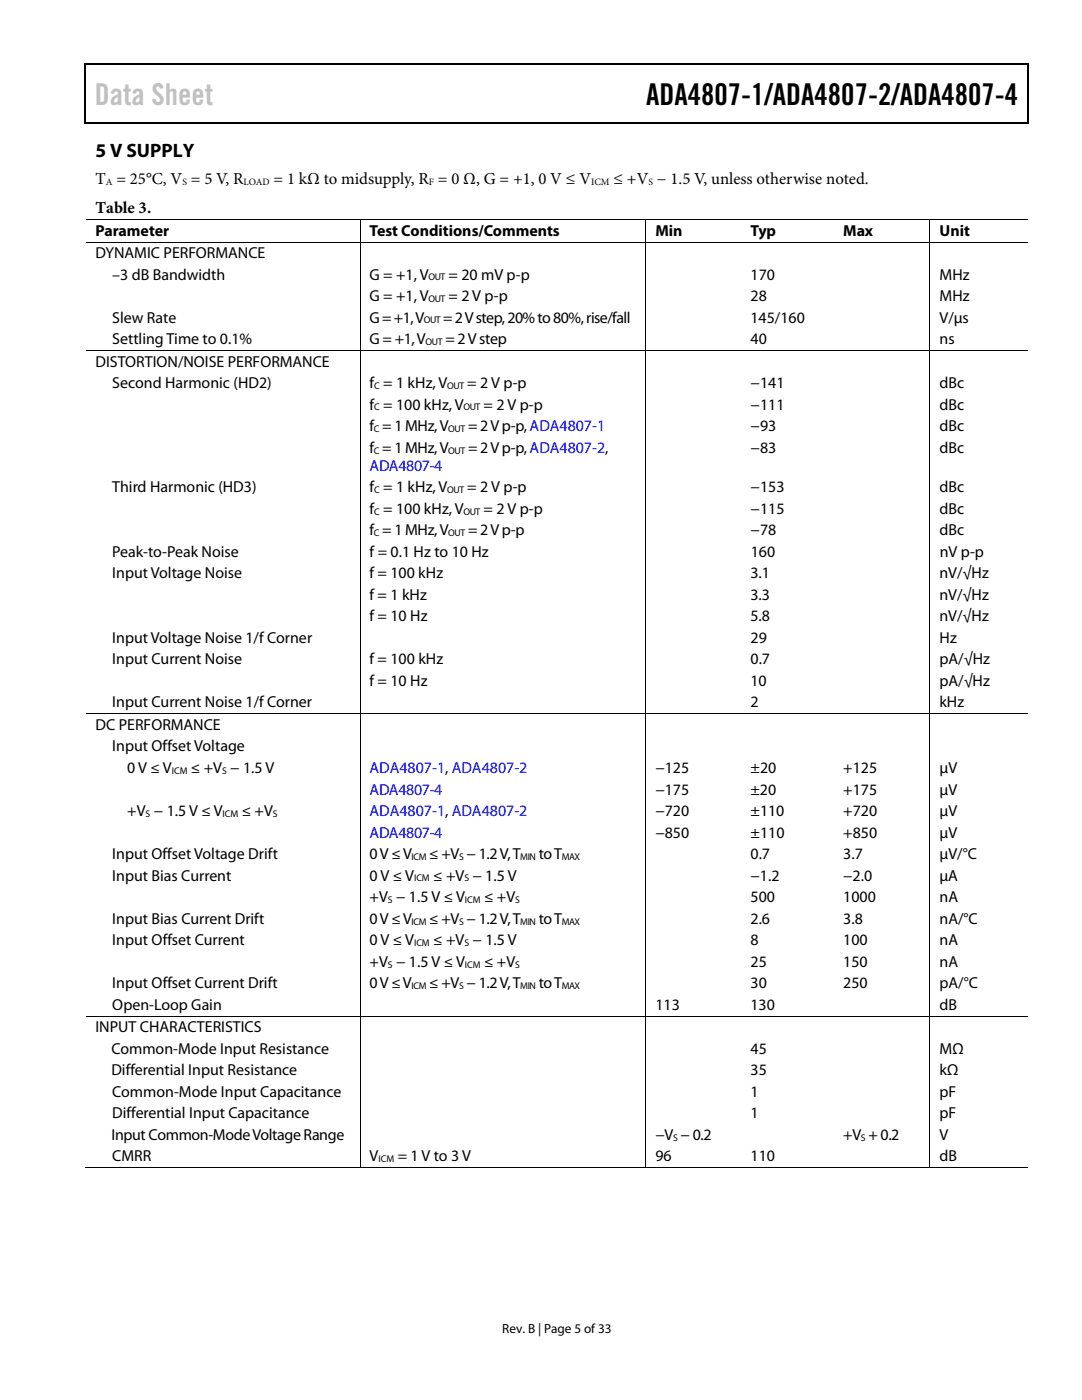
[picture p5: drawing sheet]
<svg xmlns="http://www.w3.org/2000/svg" width="216mm" height="279mm" viewBox="0 0 216 279" stroke-linecap="round" stroke-linejoin="round" font-family="sans-serif">
<defs><g id="words">
<text font-size="6" fill="#c0c0c0" x="18.9" y="21">Data Sheet</text>
<text font-size="6" x="128.9" y="21">ADA4807-1/ADA4807-2/ADA4807-4</text>
<text font-size="3.9" x="19" y="31.3">5 V SUPPLY</text>
<g font-size="3.3">
<text x="19" y="36.8">T = 25°C, V = 5 V, R</text>
<text x="54.6" y="36.8">= 1 kΩ to midsupply, R = 0 Ω, G = +1, 0 V ≤ V</text>
<text x="122.4" y="36.8">≤ +V − 1.5 V, unless otherwise noted.</text>
<text x="19.1" y="42.5">Table 3.</text>
</g>
<g font-size="3.2">
<text x="19" y="47">Parameter</text>
<text x="73.7" y="47">Test Conditions/Comments</text>
<text x="130.8" y="47">Min</text>
<text x="149.8" y="47">Typ</text>
<text x="168.3" y="47">Max</text>
<text x="187.5" y="47">Unit</text>
<text x="19" y="51.5">DYNAMIC PERFORMANCE</text>
<text x="22.4" y="55.8">–3 dB Bandwidth</text>
<text x="73.8" y="55.8">G = +1, V</text>
<text x="89.5" y="55.8">= 20 mV p-p</text>
<text x="149.8" y="55.8">170</text>
<text x="187.5" y="55.8">MHz</text>
<text x="22.4" y="64.4">Slew Rate</text>
<text x="73.7" y="60.1">G = +1, V</text>
<text x="73.7" y="64.4">G = +1, V</text>
<text x="88.4" y="64.4">= 2 V step, 20% to 80%, rise/fall</text>
<text x="89.5" y="60.1">= 2 V p-p</text>
<text x="149.8" y="64.4">145/160</text>
<text x="149.8" y="60.1">28</text>
<text x="187.5" y="64.4">V/μs</text>
<text x="187.5" y="60.1">MHz</text>
<text x="22.4" y="68.7">Settling Time to 0.1%</text>
<text x="73.7" y="68.7">G = +1, V</text>
<text x="88.9" y="68.7">= 2 V step</text>
<text x="149.8" y="68.7">40</text>
<text x="187.5" y="68.7">ns</text>
<text x="19" y="73.2">DISTORTION/NOISE PERFORMANCE</text>
<text x="22.4" y="77.4">Second Harmonic (HD2)</text>
<text x="73.7" y="77.4">f = 1 kHz, V</text>
<text x="93.2" y="77.4">= 2 V p-p</text>
<text x="149.8" y="77.4">−141</text>
<text x="187.5" y="77.4">dBc</text>
<text x="73.7" y="81.7">f = 100 kHz, V</text>
<text x="96.5" y="81.7">= 2 V p-p</text>
<text x="149.8" y="81.7">−111</text>
<text x="187.5" y="81.7">dBc</text>
<text x="73.7" y="86">f = 1 MHz, V</text>
<text x="93.4" y="86">= 2 V p-p,ADA4807-1</text>
<text x="149.8" y="86">−93</text>
<text x="187.5" y="86">dBc</text>
<text x="73.7" y="90.4">f = 1 MHz, V</text>
<text x="93.4" y="90.4">= 2 V p-p,ADA4807-2,</text>
<text x="149.8" y="90.3">−83</text>
<text x="187.5" y="90.3">dBc</text>
<text x="22.4" y="98.2">Third Harmonic (HD3)</text>
<text x="73.7" y="98.2">f = 1 kHz, V</text>
<text x="93.2" y="98.2">= 2 V p-p</text>
<text x="149.8" y="98.2">−153</text>
<text x="187.5" y="98.2">dBc</text>
<text x="73.7" y="102.5">f = 100 kHz, V</text>
<text x="73.7" y="106.8">f = 1 MHz, V</text>
<text x="93.4" y="106.8">= 2 V p-p</text>
<text x="96.5" y="102.5">= 2 V p-p</text>
<text x="149.8" y="106.8">−78</text>
<text x="149.8" y="102.5">−115</text>
<text x="187.5" y="106.8">dBc</text>
<text x="187.5" y="102.5">dBc</text>
<text x="22.4" y="111.1">Peak-to-Peak Noise</text>
<text x="73.8" y="111.1">f = 0.1 Hz to 10 Hz</text>
<text x="149.8" y="111.1">160</text>
<text x="187.5" y="111.1">nV p-p</text>
<text x="22.4" y="115.4">Input Voltage Noise</text>
<text x="73.7" y="115.4">f = 100 kHz</text>
<text x="73.7" y="119.7">f = 1 kHz</text>
<text x="149.7" y="115.4">3.1</text>
<text x="149.8" y="119.7">3.3</text>
<text x="187.5" y="115.4">nV/√Hz</text>
<text x="187.5" y="119.7">nV/√Hz</text>
<text x="73.7" y="124">f = 10 Hz</text>
<text x="149.7" y="124">5.8</text>
<text x="187.5" y="124">nV/√Hz</text>
<text x="22.4" y="128.3">Input Voltage Noise 1/f Corner</text>
<text x="149.8" y="128.3">29</text>
<text x="187.5" y="128.3">Hz</text>
<text x="22.4" y="132.6">Input Current Noise</text>
<text x="73.7" y="136.9">f = 10 Hz</text>
<text x="73.7" y="132.6">f = 100 kHz</text>
<text x="149.7" y="136.9">10</text>
<text x="149.8" y="132.6">0.7</text>
<text x="187.5" y="136.9">pA/√Hz</text>
<text x="187.5" y="132.6">pA/√Hz</text>
<text x="22.4" y="141.2">Input Current Noise 1/f Corner</text>
<text x="149.7" y="141.2">2</text>
<text x="187.4" y="141.2">kHz</text>
<text x="19" y="145.7">DC PERFORMANCE</text>
<text x="22.4" y="150">Input Offset Voltage</text>
<text x="25.4" y="154.3">0 V ≤ V</text>
<text x="38.1" y="154.3">≤ +V − 1.5 V</text>
<text x="130.8" y="154.3">−125</text>
<text x="149.8" y="154.3">±20</text>
<text x="168.3" y="154.3">+125</text>
<text x="187.5" y="154.3">μV</text>
<text x="130.8" y="158.6">−175</text>
<text x="149.8" y="158.6">±20</text>
<text x="168.3" y="158.6">+175</text>
<text x="187.5" y="158.6">μV</text>
<text x="25.4" y="162.9">+V − 1.5 V ≤ V</text>
<text x="48.2" y="162.9">≤ +V</text>
<text x="130.8" y="162.9">−720</text>
<text x="130.8" y="167.2">−850</text>
<text x="149.8" y="162.9">±110</text>
<text x="149.8" y="167.2">±110</text>
<text x="168.3" y="162.9">+720</text>
<text x="168.3" y="167.2">+850</text>
<text x="187.5" y="162.9">μV</text>
<text x="187.5" y="167.2">μV</text>
<text x="22.4" y="171.4">Input Offset Voltage Drift</text>
<text x="73.7" y="171.4">0 V ≤ V</text>
<text x="85.7" y="171.4">≤ +V − 1.2 V, T</text>
<text x="107.5" y="171.4">to T</text>
<text x="149.8" y="171.4">0.7</text>
<text x="168.3" y="171.4">3.7</text>
<text x="187.5" y="171.4">μV/°C</text>
<text x="22.4" y="175.7">Input Bias Current</text>
<text x="73.8" y="175.7">0 V ≤ V</text>
<text x="86.4" y="175.7">≤ +V − 1.5 V</text>
<text x="149.8" y="175.7">−1.2</text>
<text x="168.2" y="175.7">−2.0</text>
<text x="187.5" y="175.7">μA</text>
<text x="22.4" y="184.3">Input Bias Current Drift</text>
<text x="73.7" y="180">+V − 1.5 V ≤ V</text>
<text x="73.8" y="184.3">0 V ≤ V</text>
<text x="85.7" y="184.3">≤ +V − 1.2 V, T</text>
<text x="96.6" y="180">≤ +V</text>
<text x="107.5" y="184.3">to T</text>
<text x="149.8" y="180">500</text>
<text x="149.8" y="184.3">2.6</text>
<text x="168.3" y="184.3">3.8</text>
<text x="168.3" y="180">1000</text>
<text x="187.5" y="180">nA</text>
<text x="187.5" y="184.3">nA/°C</text>
<text x="22.4" y="188.6">Input Offset Current</text>
<text x="73.8" y="188.6">0 V ≤ V</text>
<text x="86.4" y="188.6">≤ +V − 1.5 V</text>
<text x="149.8" y="188.6">8</text>
<text x="168.3" y="188.6">100</text>
<text x="187.5" y="188.6">nA</text>
<text x="22.4" y="197.2">Input Offset Current Drift</text>
<text x="73.7" y="197.2">0 V ≤ V</text>
<text x="73.7" y="192.9">+V − 1.5 V ≤ V</text>
<text x="85.7" y="197.2">≤ +V − 1.2 V, T</text>
<text x="96.6" y="192.9">≤ +V</text>
<text x="107.5" y="197.2">to T</text>
<text x="149.8" y="197.2">30</text>
<text x="149.8" y="192.9">25</text>
<text x="168.3" y="197.2">250</text>
<text x="168.3" y="192.9">150</text>
<text x="187.5" y="197.2">pA/°C</text>
<text x="187.5" y="192.9">nA</text>
<text x="22.4" y="201.5">Open-Loop Gain</text>
<text x="130.8" y="201.5">113</text>
<text x="149.8" y="201.5">130</text>
<text x="187.5" y="201.5">dB</text>
<text x="19" y="206">INPUT CHARACTERISTICS</text>
<text x="22.2" y="210.3">Common-Mode Input Resistance</text>
<text x="22.2" y="214.6">Differential Input Resistance</text>
<text x="149.8" y="214.6">35</text>
<text x="149.8" y="210.3">45</text>
<text x="187.5" y="214.6">kΩ</text>
<text x="187.5" y="210.3">MΩ</text>
<text x="22.4" y="218.9">Common-Mode Input Capacitance</text>
<text x="149.8" y="218.9">1</text>
<text x="187.5" y="218.9">pF</text>
<text x="22.2" y="227.5">Input Common-Mode Voltage Range</text>
<text x="22.4" y="223.2">Differential Input Capacitance</text>
<text x="130.8" y="227.5">−V − 0.2</text>
<text x="149.8" y="223.2">1</text>
<text x="168.3" y="227.5">+V + 0.2</text>
<text x="187.5" y="227.5">V</text>
<text x="187.5" y="223.2">pF</text>
<text x="22.4" y="231.8">CMRR</text>
<text x="73.7" y="231.8">V</text>
<text x="79.4" y="231.8">= 1 V to 3 V</text>
<text x="130.8" y="231.8">96</text>
<text x="149.8" y="231.8">110</text>
<text x="187.5" y="231.8">dB</text>
</g>
<g font-size="3.2" fill="#00f">
<text x="73.7" y="93.9">ADA4807-4</text>
<text x="73.7" y="154.3">ADA4807-1, ADA4807-2</text>
<text x="73.7" y="158.6">ADA4807-4</text>
<text x="73.7" y="162.9">ADA4807-1, ADA4807-2</text>
<text x="73.7" y="167.2">ADA4807-4</text>
</g>
<text font-size="2.6" x="100.2" y="266">Rev. B | Page 5 of 33</text>
<g font-size="1.9">
<text x="21.1" y="36.9">A</text>
<text x="36.4" y="36.9">S</text>
<text x="48.6" y="36.9">LOAD</text>
<text x="85.6" y="36.9">F</text>
<text x="118" y="36.9">ICM</text>
<text x="129.4" y="36.9">S</text>
<text x="85.5" y="56">OUT</text>
<text x="84.6" y="64.6">OUT</text>
<text x="85.5" y="60.3">OUT</text>
<text x="84.9" y="68.9">OUT</text>
<text x="74.7" y="77.6">C</text>
<text x="89.2" y="77.6">OUT</text>
<text x="74.7" y="81.9">C</text>
<text x="92.5" y="81.9">OUT</text>
<text x="74.6" y="86.2">C</text>
<text x="89.5" y="86.2">OUT</text>
<text x="74.6" y="90.5">C</text>
<text x="89.5" y="90.5">OUT</text>
<text x="74.7" y="98.4">C</text>
<text x="89.2" y="98.4">OUT</text>
<text x="74.6" y="107">C</text>
<text x="74.7" y="102.7">C</text>
<text x="89.5" y="107">OUT</text>
<text x="92.5" y="102.7">OUT</text>
<text x="34.3" y="154.4">ICM</text>
<text x="44.3" y="154.4">S</text>
<text x="29.1" y="163">S</text>
<text x="44.4" y="163">ICM</text>
<text x="54.5" y="163">S</text>
<text x="82.1" y="171.6">ICM</text>
<text x="91.6" y="171.6">S</text>
<text x="103.8" y="171.6">MIN</text>
<text x="112.1" y="171.6">MAX</text>
<text x="82.6" y="175.9">ICM</text>
<text x="92.7" y="175.9">S</text>
<text x="77.4" y="180.2">S</text>
<text x="82.1" y="184.5">ICM</text>
<text x="91.6" y="184.5">S</text>
<text x="92.8" y="180.2">ICM</text>
<text x="102.8" y="180.2">S</text>
<text x="103.8" y="184.5">MIN</text>
<text x="112.1" y="184.5">MAX</text>
<text x="82.6" y="188.8">ICM</text>
<text x="92.7" y="188.8">S</text>
<text x="77.4" y="193.1">S</text>
<text x="82.1" y="197.4">ICM</text>
<text x="91.6" y="197.4">S</text>
<text x="92.8" y="193.1">ICM</text>
<text x="102.8" y="193.1">S</text>
<text x="103.8" y="197.4">MIN</text>
<text x="112.1" y="197.4">MAX</text>
<text x="134.3" y="227.6">S</text>
<text x="171.8" y="227.6">S</text>
<text x="75.5" y="231.9">ICM</text>
</g>
</g></defs>
<path d="M16.9 12.7h.2v1h-.2zM205.1 12.7h.2v1h-.2zM205.1 12.7h.2v.3h-.2zM82.3 24.4h.2v.3h-.2zM205.1 24.4h.2v.3h-.2z" fill="#000"/>
<path d="M16.9 12.8h188.2M17 13.7v11M205.2 13.7v11M205.1 24.5h-188.2" fill="none" stroke="#000" stroke-width=".25"/>
<g fill="none" stroke="#000" stroke-width=".2">
<path d="M17.1 43.8h188M17.1 48.3h188M71.8 43.9v4.3M71.8 48.4v21.5M128.9 43.9v4.3M128.9 48.4v21.5M185.6 43.9v4.3M185.6 48.4v21.5M17.1 70h188M71.8 70v72.4M128.9 70v72.4M185.6 70v72.4"/>
<path d="M17.1 142.5h188M71.8 142.5v60.2M128.9 142.5v60.2M185.6 142.5v60.2M17.1 202.8h188M71.8 202.9v30.2M128.9 202.9v30.2M185.6 202.9v30.2M16.9 233h54.9M71.9 233h56.9M185.5 233h-56.6M185.7 233h19.4"/>
</g>
<use href="#words"/>
</svg>
